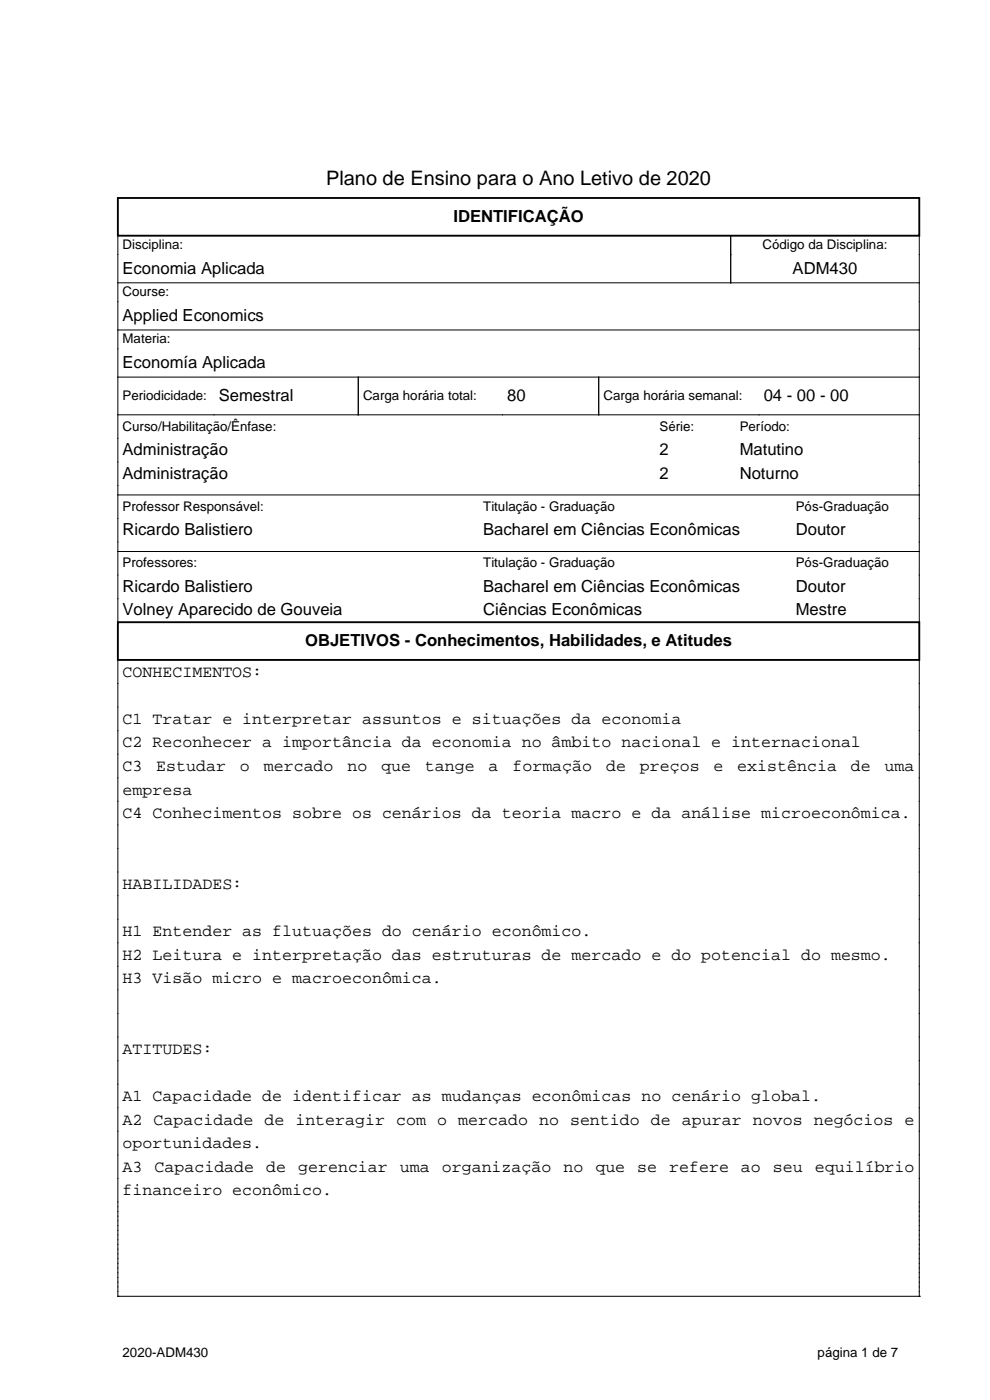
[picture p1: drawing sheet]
<svg xmlns="http://www.w3.org/2000/svg" width="210mm" height="297mm" viewBox="0 0 210 297" stroke-linecap="round" stroke-linejoin="round" font-family="sans-serif">
<defs><g id="words">
<text font-size="4.2" x="69.2" y="39.3">Plano de Ensino para o Ano Letivo de 2020</text>
<g font-size="3.5">
<text x="96.2" y="47.1">IDENTIFICAÇÃO</text>
<text x="26" y="58.1">Economia Aplicada</text>
<text x="168.1" y="58.1">ADM430</text>
<text x="26" y="68.1">Applied Economics</text>
<text x="26" y="78.1">Economía Aplicada</text>
<text x="46.4" y="85.1">Semestral</text>
<text x="107.6" y="85.1">80</text>
<text x="162" y="85.1">04 - 00 - 00</text>
<text x="26" y="96.6">Administração</text>
<text x="26" y="101.6">Administração</text>
<text x="139.9" y="96.6">2</text>
<text x="139.9" y="101.6">2</text>
<text x="156.9" y="96.6">Matutino</text>
<text x="156.9" y="101.6">Noturno</text>
<text x="26" y="113.6">Ricardo Balistiero</text>
<text x="102.5" y="113.6">Bacharel em Ciências Econômicas</text>
<text x="168.8" y="113.6">Doutor</text>
<text x="26" y="125.6">Ricardo Balistiero</text>
<text x="102.5" y="125.6">Bacharel em Ciências Econômicas</text>
<text x="168.8" y="125.6">Doutor</text>
<text x="26" y="130.6">Volney Aparecido de Gouveia</text>
<text x="102.5" y="130.6">Ciências Econômicas</text>
<text x="168.8" y="130.6">Mestre</text>
<text x="64.7" y="137.1">OBJETIVOS - Conhecimentos, Habilidades, e Atitudes</text>
<text x="26" y="143.6">CONHECIMENTOS:</text>
<text x="26" y="153.6">C1 Tratar e interpretar assuntos e situações da economia</text>
<text x="26" y="158.6">C2 Reconhecer a importância da economia no âmbito nacional e internacional</text>
<text x="26" y="163.6">C3</text>
<text x="33.2" y="163.6">Estudar</text>
<text x="50.9" y="163.6">o</text>
<text x="56" y="163.6">mercado</text>
<text x="73.7" y="163.6">no</text>
<text x="80.9" y="163.6">que</text>
<text x="90.1" y="163.6">tange</text>
<text x="103.6" y="163.6">a</text>
<text x="108.7" y="163.6">formação</text>
<text x="128.6" y="163.6">de</text>
<text x="135.7" y="163.6">preços</text>
<text x="151.3" y="163.6">e</text>
<text x="156.4" y="163.6">existência</text>
<text x="180.5" y="163.6">de</text>
<text x="187.6" y="163.6">uma</text>
<text x="26" y="168.6">empresa</text>
<text x="26" y="173.6">C4 Conhecimentos sobre os cenários da teoria macro e da análise microeconômica.</text>
<text x="26" y="188.6">HABILIDADES:</text>
<text x="26" y="198.6">H1 Entender as flutuações do cenário econômico.</text>
<text x="26" y="203.6">H2 Leitura e interpretação das estruturas de mercado e do potencial do mesmo.</text>
<text x="26" y="208.6">H3 Visão micro e macroeconômica.</text>
<text x="26" y="223.6">ATITUDES:</text>
<text x="26" y="233.6">A1 Capacidade de identificar as mudanças econômicas no cenário global.</text>
<text x="26" y="238.6">A2 Capacidade de interagir com o mercado no sentido de apurar novos negócios e</text>
<text x="26" y="243.6">oportunidades.</text>
<text x="26" y="248.6">A3</text>
<text x="32.8" y="248.6">Capacidade</text>
<text x="56.5" y="248.6">de</text>
<text x="63.2" y="248.6">gerenciar</text>
<text x="84.8" y="248.6">uma</text>
<text x="93.7" y="248.6">organização</text>
<text x="119.5" y="248.6">no</text>
<text x="126.3" y="248.6">que</text>
<text x="135.2" y="248.6">se</text>
<text x="141.9" y="248.6">refere</text>
<text x="157.2" y="248.6">ao</text>
<text x="163.9" y="248.6">seu</text>
<text x="172.8" y="248.6">equilíbrio</text>
<text x="26" y="253.6">financeiro econômico.</text>
</g>
<g font-size="2.8">
<text x="26" y="52.8">Disciplina:</text>
<text x="161.7" y="52.8">Código da Disciplina:</text>
<text x="26" y="62.8">Course:</text>
<text x="26" y="72.8">Materia:</text>
<text x="26" y="84.8">Periodicidade:</text>
<text x="77" y="84.8">Carga horária total:</text>
<text x="128" y="84.8">Carga horária semanal:</text>
<text x="26" y="91.3">Curso/Habilitação/Ênfase:</text>
<text x="139.9" y="91.3">Série:</text>
<text x="156.9" y="91.3">Período:</text>
<text x="26" y="108.3">Professor Responsável:</text>
<text x="102.5" y="108.3">Titulação - Graduação</text>
<text x="168.8" y="108.3">Pós-Graduação</text>
<text x="26" y="120.3">Professores:</text>
<text x="102.5" y="120.3">Titulação - Graduação</text>
<text x="168.8" y="120.3">Pós-Graduação</text>
<text x="26" y="287.8">2020-ADM430</text>
<text x="173.4" y="287.8">página 1 de 7</text>
</g>
</g></defs>
<path d="M25 42h170v8h-170zM25 132h170v8h-170z" fill="none" stroke="#000" stroke-width=".4"/>
<g fill="none" stroke="#000" stroke-width=".21">
<path d="M25 50v82M155 50v10M195 50v82M25 60h170M25 70h170M25 80h170M76 80v8M127 80v8M25 88h170M25 105h170M25 117h170M25 140v135"/>
<path d="M195 140v135M25 275h.1M25 275h170M195 275h.1"/>
</g>
<use href="#words"/>
</svg>
